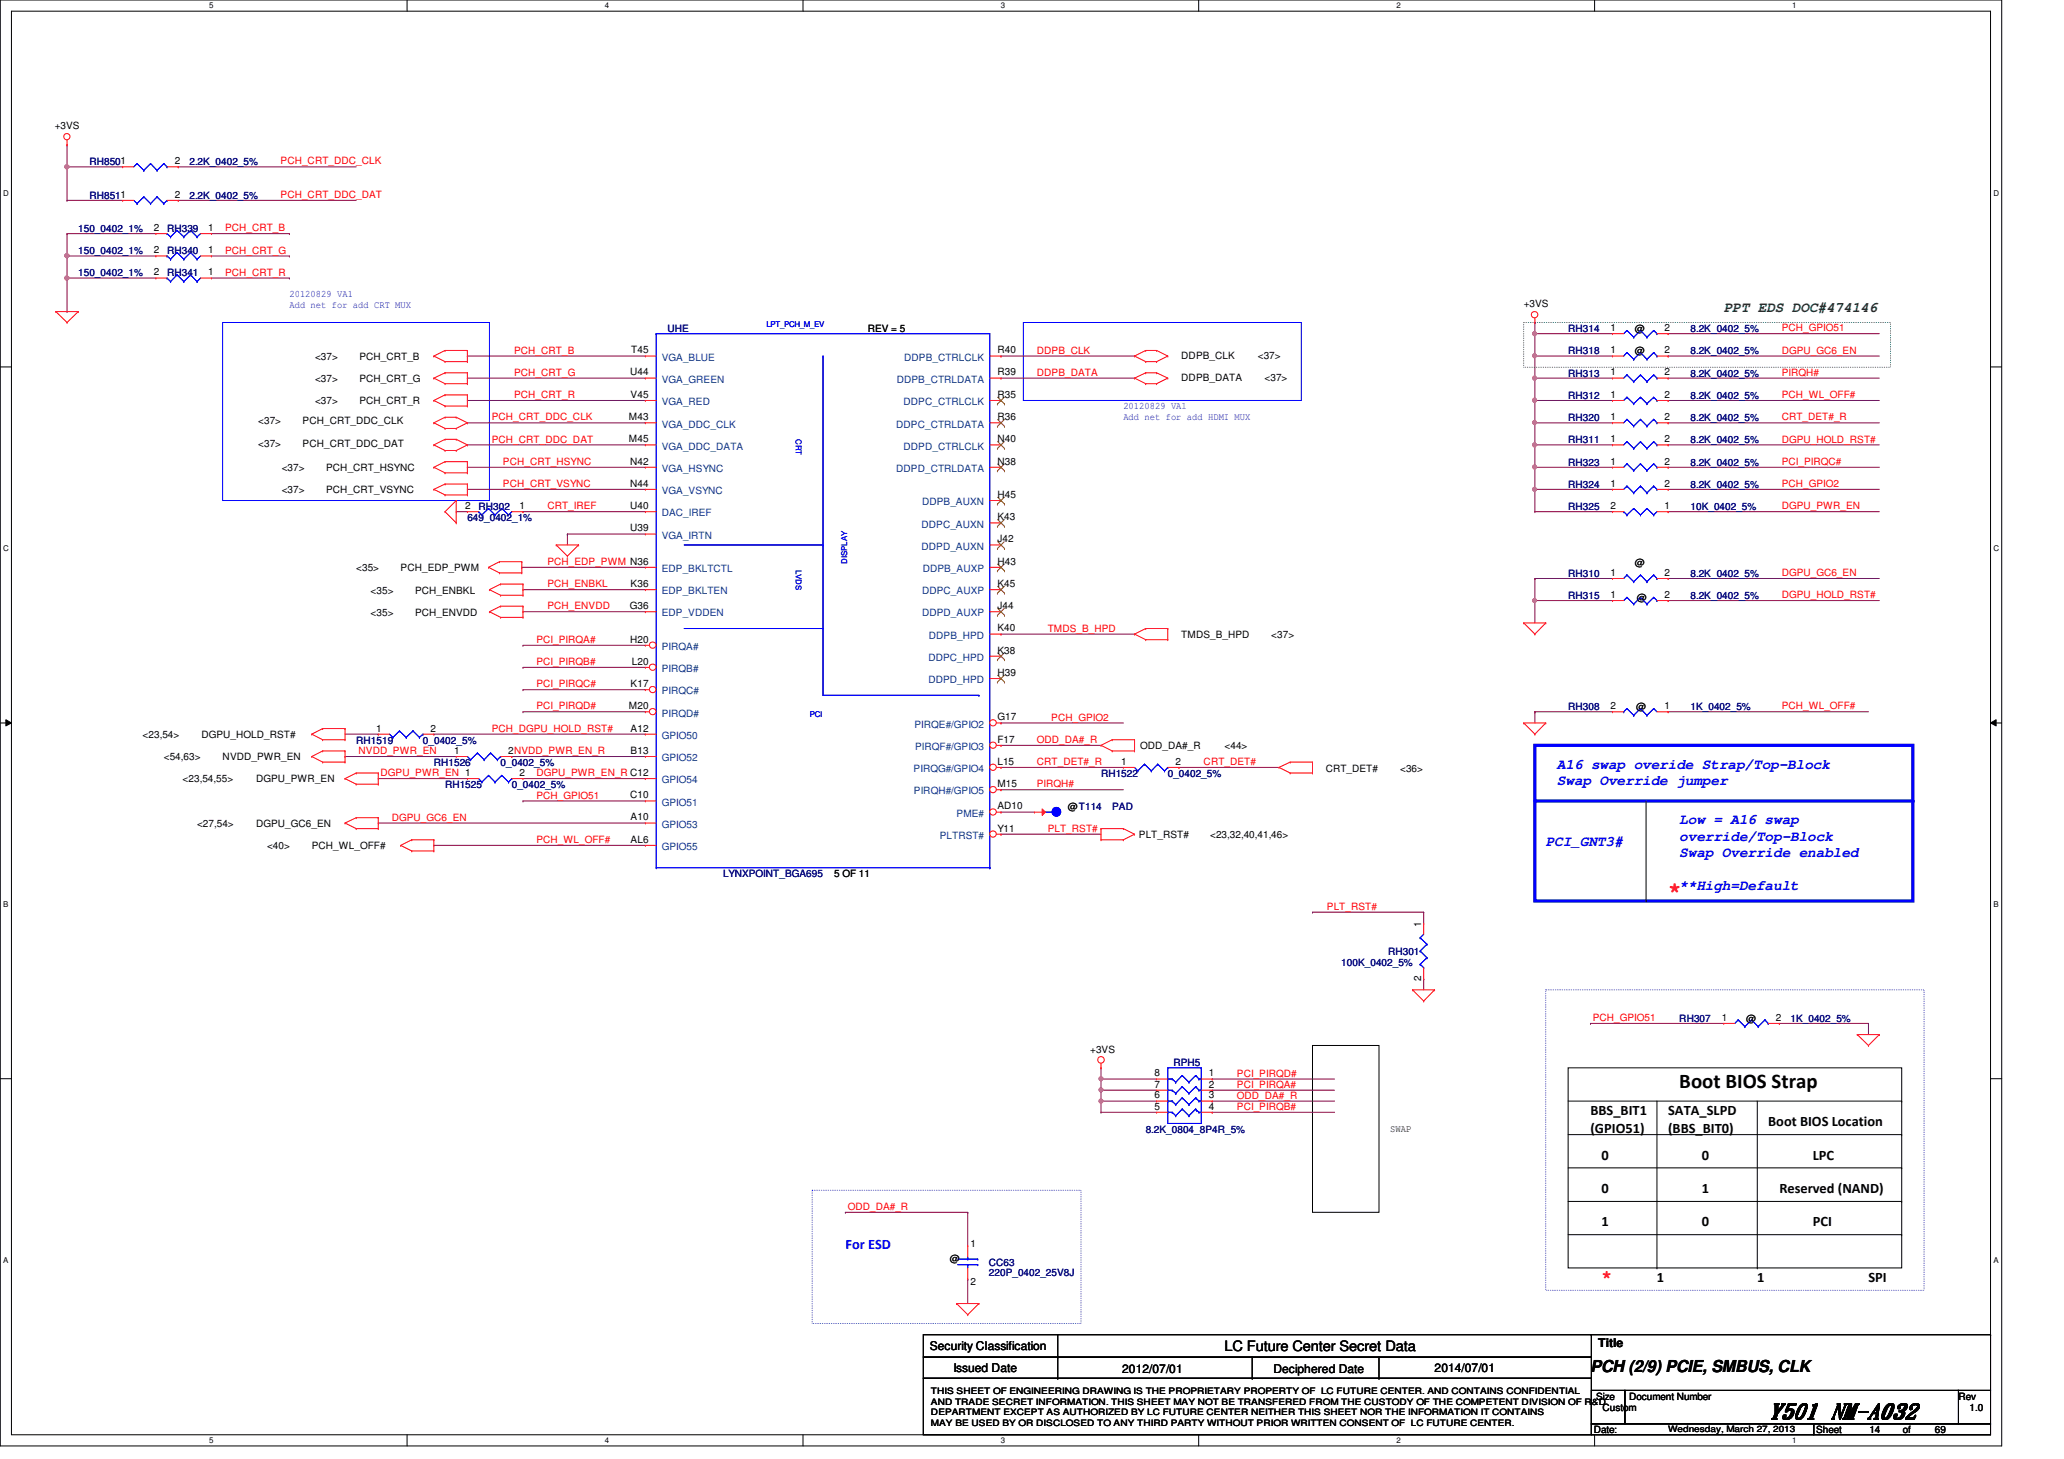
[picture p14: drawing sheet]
<svg xmlns="http://www.w3.org/2000/svg" width="297mm" height="210mm" viewBox="0 0 297 210" stroke-linecap="round" stroke-linejoin="round" font-family="sans-serif">
<defs><g id="words">
<text font-size="3.2" fill="#f00" x="240.1" y="129">*</text>
<g font-size="3">
<text x="241.7" y="156.5">Boot BIOS Strap</text>
<text x="254.5" y="204">Y501 NM-A032</text>
</g>
<text font-size="2.5" fill="#f00" x="230.5" y="184.5">*</text>
<text font-size="2.4" x="228.9" y="197.4">PCH (2/9) PCIE, SMBUS, CLK</text>
<text font-size="2.1" fill="#008000" x="248.1" y="45">PPT EDS DOC#474146</text>
<g font-size="2.1" fill="#00f">
<text x="224.1" y="110.6">A16 swap overide Strap/Top-Block</text>
<text x="224.1" y="112.9">Swap Override jumper</text>
<text x="241.7" y="118.6">Low = A16 swap</text>
<text x="222.5" y="121.8">PCI_GNT3#</text>
<text x="241.7" y="120.9">override/Top-Block</text>
<text x="241.7" y="123.3">Swap Override enabled</text>
<text x="241.7" y="128.1">**High=Default</text>
<text x="121.7" y="179.6">For ESD</text>
</g>
<g font-size="2.1">
<text x="228.9" y="160.4">BBS_BIT1</text>
<text x="240.1" y="160.4">SATA_SLPD</text>
<text x="228.9" y="162.9">(GPIO51)</text>
<text x="230.5" y="166.8">0</text>
<text x="240.1" y="162.9">(BBS_BIT0)</text>
<text x="244.9" y="166.8">0</text>
<text x="254.5" y="162">Boot BIOS Location</text>
<text x="260.9" y="166.8">LPC</text>
<text x="230.5" y="171.6">0</text>
<text x="244.9" y="171.6">1</text>
<text x="256.1" y="171.6">Reserved (NAND)</text>
<text x="230.5" y="176.4">1</text>
<text x="244.9" y="176.4">0</text>
<text x="260.9" y="176.4">PCI</text>
<text x="238.5" y="184.4">1</text>
<text x="252.9" y="184.4">1</text>
<text x="268.9" y="184.4">SPI</text>
<text x="176.2" y="194.4">LC Future Center Secret Data</text>
</g>
<g font-size="1.7">
<text x="133.8" y="194.3">Security Classification</text>
<text x="137.2" y="197.3">Issued Date</text>
<text x="161.5" y="197.5">2012/07/01</text>
<text x="183.3" y="197.5">Deciphered Date</text>
<text x="206.5" y="197.3">2014/07/01</text>
<text x="230" y="193.8">Title</text>
</g>
<g font-size="1.4">
<text x="7.9" y="18.6">+3VS</text>
<text x="25.1" y="23.6">2</text>
<text x="25.1" y="28.4">2</text>
<text x="22.1" y="33.2">2</text>
<text x="30" y="33.2">1</text>
<text x="22.1" y="36.4">2</text>
<text x="22.1" y="39.6">2</text>
<text x="30" y="36.4">1</text>
<text x="30" y="39.6">1</text>
<text x="124.9" y="47.8">REV = 5</text>
<text x="219.3" y="44.2">+3VS</text>
<text x="231.8" y="47.6">1</text>
<text x="235.3" y="47.8">@</text>
<text x="239.6" y="47.6">2</text>
<text x="45.3" y="51.8">&lt;37&gt;</text>
<text x="51.7" y="51.8">PCH_CRT_B</text>
<text x="90.8" y="50.8">T45</text>
<text x="143.5" y="50.8">R40</text>
<text x="170" y="51.6">DDPB_CLK</text>
<text x="181" y="51.6">&lt;37&gt;</text>
<text x="231.8" y="50.8">1</text>
<text x="235.3" y="51">@</text>
<text x="239.6" y="50.8">2</text>
<text x="45.3" y="55">&lt;37&gt;</text>
<text x="45.3" y="58.2">&lt;37&gt;</text>
<text x="51.7" y="55">PCH_CRT_G</text>
<text x="51.7" y="58.2">PCH_CRT_R</text>
<text x="90.7" y="54">U44</text>
<text x="90.8" y="57.2">V45</text>
<text x="143.5" y="54">R39</text>
<text x="143.5" y="57.2">R35</text>
<text x="170" y="54.8">DDPB_DATA</text>
<text x="182" y="54.8">&lt;37&gt;</text>
<text x="231.8" y="57.2">1</text>
<text x="231.8" y="54">1</text>
<text x="239.6" y="57.2">2</text>
<text x="239.6" y="54">2</text>
<text x="37.2" y="64.3">&lt;37&gt;</text>
<text x="37.2" y="61">&lt;37&gt;</text>
<text x="43.6" y="64.3">PCH_CRT_DDC_DAT</text>
<text x="43.6" y="61">PCH_CRT_DDC_CLK</text>
<text x="90.5" y="60.5">M43</text>
<text x="90.5" y="63.6">M45</text>
<text x="143.5" y="60.5">R36</text>
<text x="143.5" y="63.6">N40</text>
<text x="231.8" y="60.5">1</text>
<text x="231.8" y="63.6">1</text>
<text x="239.6" y="60.5">2</text>
<text x="239.6" y="63.6">2</text>
<text x="40.6" y="67.8">&lt;37&gt;</text>
<text x="40.6" y="71">&lt;37&gt;</text>
<text x="46.9" y="67.8">PCH_CRT_HSYNC</text>
<text x="46.9" y="71">PCH_CRT_VSYNC</text>
<text x="90.7" y="70">N44</text>
<text x="90.7" y="66.8">N42</text>
<text x="143.5" y="66.8">N38</text>
<text x="143.5" y="71.6">H45</text>
<text x="231.8" y="66.8">1</text>
<text x="231.8" y="70">1</text>
<text x="239.6" y="66.8">2</text>
<text x="239.6" y="70">2</text>
<text x="67" y="73.2">2</text>
<text x="74.8" y="73.2">1</text>
<text x="90.7" y="73.2">U40</text>
<text x="90.7" y="76.5">U39</text>
<text x="143.5" y="74.8">K43</text>
<text x="231.8" y="73.2">2</text>
<text x="239.6" y="73.2">1</text>
<text x="51.3" y="82.2">&lt;35&gt;</text>
<text x="57.7" y="82.2">PCH_EDP_PWM</text>
<text x="143.5" y="78">J42</text>
<text x="143.5" y="81.2">H43</text>
<text x="231.8" y="82.8">1</text>
<text x="235.3" y="81.4">@</text>
<text x="239.6" y="82.8">2</text>
<text x="53.3" y="85.4">&lt;35&gt;</text>
<text x="53.3" y="88.6">&lt;35&gt;</text>
<text x="59.7" y="85.4">PCH_ENBKL</text>
<text x="59.7" y="88.6">PCH_ENVDD</text>
<text x="90.6" y="87.6">G36</text>
<text x="90.8" y="84.5">K36</text>
<text x="143.5" y="84.5">K45</text>
<text x="143.5" y="87.6">J44</text>
<text x="231.8" y="86">1</text>
<text x="235.6" y="86.5">@</text>
<text x="239.6" y="86">2</text>
<text x="90.7" y="92.5">H20</text>
<text x="90.9" y="95.6">L20</text>
<text x="143.5" y="90.8">K40</text>
<text x="143.5" y="94">K38</text>
<text x="170" y="91.8">TMDS_B_HPD</text>
<text x="183" y="91.8">&lt;37&gt;</text>
<text x="90.8" y="98.8">K17</text>
<text x="143.5" y="97.2">H39</text>
<text x="20.5" y="106.2">&lt;23,54&gt;</text>
<text x="29" y="106.2">DGPU_HOLD_RST#</text>
<text x="54.1" y="105.2">1</text>
<text x="62" y="105.2">2</text>
<text x="90.5" y="102">M20</text>
<text x="90.8" y="105.2">A12</text>
<text x="143.5" y="103.6">G17</text>
<text x="143.5" y="106.8">F17</text>
<text x="164.1" y="107.8">ODD_DA#_R</text>
<text x="176.2" y="107.8">&lt;44&gt;</text>
<text x="231.8" y="102">2</text>
<text x="235.5" y="102.2">@</text>
<text x="239.6" y="102">1</text>
<text x="23.6" y="109.4">&lt;54,63&gt;</text>
<text x="26.3" y="112.6">&lt;23,54,55&gt;</text>
<text x="32" y="109.4">NVDD_PWR_EN</text>
<text x="36.9" y="112.6">DGPU_PWR_EN</text>
<text x="65.4" y="108.5">1</text>
<text x="73.1" y="108.5">2NVDD_PWR_EN_R</text>
<text x="74.8" y="111.6">2</text>
<text x="90.8" y="108.5">B13</text>
<text x="143.5" y="113.2">M15</text>
<text x="143.5" y="110">L15</text>
<text x="161.4" y="110">1</text>
<text x="169.2" y="110">2</text>
<text x="190.8" y="111">CRT_DET#</text>
<text x="201.5" y="111">&lt;36&gt;</text>
<text x="28.4" y="119">&lt;27,54&gt;</text>
<text x="36.9" y="119">DGPU_GC6_EN</text>
<text x="90.7" y="114.9">C10</text>
<text x="90.8" y="118">A10</text>
<text x="143.5" y="116.5">AD10</text>
<text x="143.5" y="119.6">Y11</text>
<text x="153.7" y="116.6">@T114</text>
<text x="38.4" y="122.2">&lt;40&gt;</text>
<text x="44.9" y="122.2">PCH_WL_OFF#</text>
<text x="90.8" y="121.2">AL6</text>
<text x="163.9" y="120.6">PLT_RST#</text>
<text x="174.2" y="120.6">&lt;23,32,40,41,46&gt;</text>
<text x="120.1" y="126.2">5 OF 11</text>
<text x="204.5" y="133.3" transform="rotate(-90 204.5 133.3)">1</text>
<text x="204.5" y="141.1" transform="rotate(-90 204.5 141.1)">2</text>
<text x="247.8" y="146.9">1</text>
<text x="251.3" y="147">@</text>
<text x="255.6" y="146.9">2</text>
<text x="156.9" y="151.5">+3VS</text>
<text x="166.2" y="154.9">8</text>
<text x="174" y="154.9">1</text>
<text x="166.2" y="156.5">7</text>
<text x="166.2" y="158">6</text>
<text x="166.2" y="159.6">5</text>
<text x="174" y="156.5">2</text>
<text x="174" y="158">3</text>
<text x="174" y="159.6">4</text>
<text x="200.1" y="162.8">SWAP</text>
<text x="139.7" y="179.5">1</text>
<text x="136.7" y="181.5">@</text>
<text x="139.7" y="184.9">2</text>
<text x="229.7" y="201.4">Size</text>
<text x="230.6" y="203">Custom</text>
<text x="234.5" y="201.4">Document Number</text>
<text x="281.9" y="201.4">Rev</text>
<text x="283.5" y="203">1.0</text>
<text x="229.4" y="206.2">Date:</text>
<text x="261.4" y="206.2">Sheet</text>
<text x="269" y="206.2">14</text>
<text x="273.9" y="206.2">of</text>
<text x="278.5" y="206.2">69</text>
</g>
<g font-size="1.4" fill="#000080">
<text x="12.9" y="23.7">RH8501</text>
<text x="27.3" y="23.7">2.2K_0402_5%</text>
<text x="12.9" y="28.6">RH8511</text>
<text x="27.3" y="28.6">2.2K_0402_5%</text>
<text x="11.3" y="33.4">150_0402_1%</text>
<text x="24" y="33.4">RH339</text>
<text x="11.3" y="36.6">150_0402_1%</text>
<text x="11.3" y="39.8">150_0402_1%</text>
<text x="24" y="36.6">RH340</text>
<text x="24" y="39.8">RH341</text>
<text x="96.1" y="47.8">UHE</text>
<text x="225.7" y="47.8">RH314</text>
<text x="243.3" y="47.8">8.2K_0402_5%</text>
<text x="225.7" y="51">RH318</text>
<text x="243.3" y="51">8.2K_0402_5%</text>
<text x="225.7" y="57.4">RH312</text>
<text x="225.7" y="54.2">RH313</text>
<text x="243.3" y="57.4">8.2K_0402_5%</text>
<text x="243.3" y="54.2">8.2K_0402_5%</text>
<text x="225.7" y="60.6">RH320</text>
<text x="225.7" y="63.8">RH311</text>
<text x="243.3" y="60.6">8.2K_0402_5%</text>
<text x="243.3" y="63.8">8.2K_0402_5%</text>
<text x="225.7" y="67">RH323</text>
<text x="225.7" y="70.2">RH324</text>
<text x="243.3" y="67">8.2K_0402_5%</text>
<text x="243.3" y="70.2">8.2K_0402_5%</text>
<text x="67.3" y="75">649_0402_1%</text>
<text x="68.9" y="73.4">RH302</text>
<text x="225.7" y="73.4">RH325</text>
<text x="243.3" y="73.4">10K_0402_5%</text>
<text x="225.7" y="83">RH310</text>
<text x="243.3" y="83">8.2K_0402_5%</text>
<text x="225.7" y="86.2">RH315</text>
<text x="243.3" y="86.2">8.2K_0402_5%</text>
<text x="51.3" y="107">RH1519</text>
<text x="60.9" y="107">0_0402_5%</text>
<text x="225.7" y="102.2">RH308</text>
<text x="243.3" y="102.2">1K_0402_5%</text>
<text x="62.4" y="110.2">RH1526</text>
<text x="64" y="113.4">RH1525</text>
<text x="72" y="110.2">0_0402_5%</text>
<text x="73.7" y="113.4">0_0402_5%</text>
<text x="158.5" y="111.8">RH1522</text>
<text x="168.1" y="111.8">0_0402_5%</text>
<text x="160.1" y="116.6">PAD</text>
<text x="104.1" y="126.2">LYNXPOINT_BGA695</text>
<text x="199.8" y="137.4">RH301</text>
<text x="193" y="139">100K_0402_5%</text>
<text x="241.7" y="147">RH307</text>
<text x="257.7" y="147">1K_0402_5%</text>
<text x="168.9" y="153.4">RPH5</text>
<text x="164.9" y="163">8.2K_0804_8P4R_5%</text>
<text x="142.3" y="182.2">CC63</text>
<text x="142.3" y="183.6">220P_0402_25V8J</text>
</g>
<g font-size="1.4" fill="#f00">
<text x="40.4" y="23.7">PCH_CRT_DDC_CLK</text>
<text x="40.4" y="28.5">PCH_CRT_DDC_DAT</text>
<text x="32.4" y="33.3">PCH_CRT_B</text>
<text x="32.4" y="36.5">PCH_CRT_G</text>
<text x="32.4" y="39.7">PCH_CRT_R</text>
<text x="256.4" y="47.7">PCH_GPIO51</text>
<text x="74" y="50.9">PCH_CRT_B</text>
<text x="149.2" y="50.9">DDPB_CLK</text>
<text x="256.4" y="50.9">DGPU_GC6_EN</text>
<text x="74" y="57.3">PCH_CRT_R</text>
<text x="74" y="54.1">PCH_CRT_G</text>
<text x="149.2" y="54.1">DDPB_DATA</text>
<text x="256.4" y="57.3">PCH_WL_OFF#</text>
<text x="256.4" y="54.1">PIRQH#</text>
<text x="70.8" y="63.7">PCH_CRT_DDC_DAT</text>
<text x="70.8" y="60.5">PCH_CRT_DDC_CLK</text>
<text x="256.4" y="63.7">DGPU_HOLD_RST#</text>
<text x="256.4" y="60.5">CRT_DET#_R</text>
<text x="72.4" y="66.9">PCH_CRT_HSYNC</text>
<text x="72.4" y="70.1">PCH_CRT_VSYNC</text>
<text x="256.4" y="66.9">PCI_PIRQC#</text>
<text x="256.4" y="70.1">PCH_GPIO2</text>
<text x="78.8" y="73.3">CRT_IREF</text>
<text x="256.4" y="73.3">DGPU_PWR_EN</text>
<text x="78.8" y="81.3">PCH_EDP_PWM N36</text>
<text x="256.4" y="82.9">DGPU_GC6_EN</text>
<text x="78.8" y="84.5">PCH_ENBKL</text>
<text x="78.8" y="87.7">PCH_ENVDD</text>
<text x="256.4" y="86.1">DGPU_HOLD_RST#</text>
<text x="77.2" y="92.5">PCI_PIRQA#</text>
<text x="77.2" y="95.7">PCI_PIRQB#</text>
<text x="150.8" y="90.9">TMDS_B_HPD</text>
<text x="77.2" y="98.9">PCI_PIRQC#</text>
<text x="70.8" y="105.3">PCH_DGPU_HOLD_RST#</text>
<text x="77.2" y="102.1">PCI_PIRQD#</text>
<text x="149.2" y="106.9">ODD_DA#_R</text>
<text x="151.3" y="103.7">PCH_GPIO2</text>
<text x="256.4" y="102.1">PCH_WL_OFF#</text>
<text x="51.6" y="108.5">NVDD_PWR_EN</text>
<text x="54.8" y="111.7">DGPU_PWR_EN 1</text>
<text x="77.2" y="111.7">DGPU_PWR_EN_R C12</text>
<text x="149.2" y="110.1">CRT_DET#_R</text>
<text x="149.2" y="113.3">PIRQH#</text>
<text x="173.2" y="110.1">CRT_DET#</text>
<text x="56.4" y="118.1">DGPU_GC6_EN</text>
<text x="77.2" y="114.9">PCH_GPIO51</text>
<text x="150.8" y="119.7">PLT_RST#</text>
<text x="77.2" y="121.3">PCH_WL_OFF#</text>
<text x="191" y="130.9">PLT_RST#</text>
<text x="229.2" y="146.9">PCH_GPIO51</text>
<text x="178" y="154.9">PCI_PIRQD#</text>
<text x="178" y="156.5">PCI_PIRQA#</text>
<text x="178" y="159.7">PCI_PIRQB#</text>
<text x="178" y="158.1">ODD_DA#_R</text>
<text x="122" y="174.1">ODD_DA#_R</text>
</g>
<g font-size="1.4" fill="#00f">
<text x="41.7" y="42.8">20120829 VA1</text>
<text x="41.7" y="44.4">Add net for add CRT MUX</text>
<text x="161.7" y="58.8">20120829 VA1</text>
<text x="161.7" y="60.4">Add net for add HDMI MUX</text>
</g>
<g font-size="1.4" fill="#004080">
<text x="95.2" y="51.9">VGA_BLUE</text>
<text x="130.1" y="51.9">DDPB_CTRLCLK</text>
<text x="95.2" y="55.1">VGA_GREEN</text>
<text x="95.2" y="58.3">VGA_RED</text>
<text x="129.1" y="55.1">DDPB_CTRLDATA</text>
<text x="130" y="58.3">DDPC_CTRLCLK</text>
<text x="95.2" y="61.5">VGA_DDC_CLK</text>
<text x="95.2" y="64.7">VGA_DDC_DATA</text>
<text x="129" y="61.5">DDPC_CTRLDATA</text>
<text x="130" y="64.7">DDPD_CTRLCLK</text>
<text x="95.2" y="71.1">VGA_VSYNC</text>
<text x="95.2" y="67.9">VGA_HSYNC</text>
<text x="129" y="67.9">DDPD_CTRLDATA</text>
<text x="95.2" y="74.3">DAC_IREF</text>
<text x="95.2" y="77.5">VGA_IRTN</text>
<text x="132.6" y="75.9">DDPC_AUXN</text>
<text x="132.7" y="72.7">DDPB_AUXN</text>
<text x="95.2" y="82.3">EDP_BKLTCTL</text>
<text x="132.6" y="79.1">DDPD_AUXN</text>
<text x="132.8" y="82.3">DDPB_AUXP</text>
<text x="95.2" y="85.5">EDP_BKLTEN</text>
<text x="95.2" y="88.7">EDP_VDDEN</text>
<text x="132.7" y="85.5">DDPC_AUXP</text>
<text x="132.7" y="88.7">DDPD_AUXP</text>
<text x="95.2" y="93.5">PIRQA#</text>
<text x="133.6" y="95.1">DDPC_HPD</text>
<text x="133.7" y="91.9">DDPB_HPD</text>
<text x="95.2" y="96.7">PIRQB#</text>
<text x="95.2" y="99.9">PIRQC#</text>
<text x="133.6" y="98.3">DDPD_HPD</text>
<text x="95.2" y="103.1">PIRQD#</text>
<text x="95.2" y="106.3">GPIO50</text>
<text x="131.6" y="104.7">PIRQE#/GPIO2</text>
<text x="131.7" y="107.9">PIRQF#/GPIO3</text>
<text x="95.2" y="109.5">GPIO52</text>
<text x="95.2" y="112.7">GPIO54</text>
<text x="131.5" y="111.1">PIRQG#/GPIO4</text>
<text x="95.2" y="115.9">GPIO51</text>
<text x="95.2" y="119.1">GPIO53</text>
<text x="131.5" y="114.3">PIRQH#/GPIO5</text>
<text x="137.7" y="117.5">PME#</text>
<text x="95.2" y="122.3">GPIO55</text>
<text x="135.3" y="120.7">PLTRST#</text>
</g>
<g font-size="1.3">
<text x="134" y="200.6">THIS SHEET OF ENGINEERING DRAWING IS THE PROPRIETARY PROPERTY OF LC FUTURE CENTER. AND CONTAINS CONFIDENTIAL</text>
<text x="134" y="202.1">AND TRADE SECRET INFORMATION. THIS SHEET MAY NOT BE TRANSFERED FROM THE CUSTODY OF THE COMPETENT DIVISION OF R&amp;D</text>
<text x="134" y="203.6">DEPARTMENT EXCEPT AS AUTHORIZED BY LC FUTURE CENTER NEITHER THIS SHEET NOR THE INFORMATION IT CONTAINS</text>
<text x="134" y="205.1">MAY BE USED BY OR DISCLOSED TO ANY THIRD PARTY WITHOUT PRIOR WRITTEN CONSENT OF LC FUTURE CENTER.</text>
<text x="240.1" y="206">Wednesday, March 27, 2013</text>
</g>
<g font-size="1.1">
<text x="30.1" y="1.1">5</text>
<text x="87" y="1.1">4</text>
<text x="144" y="1.1">3</text>
<text x="201" y="1.1">2</text>
<text x="257.9" y="1.1">1</text>
<text x=".5" y="28.2">D</text>
<text x="286.9" y="28.2">D</text>
<text x=".5" y="79.3">C</text>
<text x="286.9" y="79.3">C</text>
<text x=".5" y="130.6">B</text>
<text x="286.9" y="130.6">B</text>
<text x=".5" y="181.7">A</text>
<text x="286.9" y="181.7">A</text>
<text x="30.1" y="207.6">5</text>
<text x="87" y="207.6">4</text>
<text x="144" y="207.6">3</text>
<text x="201" y="207.6">2</text>
<text x="257.9" y="207.6">1</text>
</g>
<g font-size="1.1" fill="#00f">
<text x="110.3" y="47.1">LPT_PCH_M_EV</text>
<text x="114.5" y="63.2" transform="rotate(90 114.5 63.2)">CRT</text>
<text x="114.5" y="82" transform="rotate(90 114.5 82)">LVDS</text>
<text x="121.9" y="81.2" transform="rotate(-90 121.9 81.2)">DISPLAY</text>
<text x="116.5" y="103.1">PCI</text>
</g>
</g></defs>
<path d="M0 0h288.1v208h-288.1zM1.6 1.6h284.9v204.8h-284.9z" fill="none" stroke="#000" stroke-width=".14"/>
<g fill="#fff">
<path d="M30.1 .2h.6v1.2h-.6z"/>
<path d="M30.1 206.6h.6v1.2h-.6z"/>
</g>
<path d="M58.6 0v1.6M58.6 206.4v1.6" fill="none" stroke="#000" stroke-width=".14"/>
<g fill="#fff">
<path d="M87 .2h.6v1.2h-.6z"/>
<path d="M87 206.6h.6v1.2h-.6z"/>
</g>
<path d="M115.6 0v1.6M115.6 206.4v1.6" fill="none" stroke="#000" stroke-width=".14"/>
<g fill="#fff">
<path d="M144 .2h.6v1.2h-.6z"/>
<path d="M144 206.6h.6v1.2h-.6z"/>
</g>
<path d="M172.5 0v1.6M172.5 206.4v1.6" fill="none" stroke="#000" stroke-width=".14"/>
<g fill="#fff">
<path d="M201 .2h.5v1.2h-.5z"/>
<path d="M201 206.6h.5v1.2h-.5z"/>
</g>
<path d="M229.5 0v1.6M229.5 206.4v1.6" fill="none" stroke="#000" stroke-width=".14"/>
<g fill="#fff">
<path d="M257.9 .2h.6v1.2h-.6z"/>
<path d="M257.9 206.6h.6v1.2h-.6z"/>
<path d="M.5 27.2h.7v1.2h-.7z"/>
<path d="M286.9 27.2h.8v1.2h-.8z"/>
<path d="M.5 78.4h.7v1.1h-.7z"/>
<path d="M286.9 78.4h.8v1.1h-.8z"/>
</g>
<path d="M0 52.8h1.6M286.5 52.8h1.6" fill="none" stroke="#000" stroke-width=".14"/>
<g fill="#fff">
<path d="M.5 129.6h.7v1.2h-.7z"/>
<path d="M286.9 129.6h.7v1.2h-.7z"/>
</g>
<path d="M0 104h1.6M.8 103.5l.8 .5-.8 .4zM286.5 104l.8-.5v.9zM286.5 104h1.6" fill="none" stroke="#000" stroke-width=".14"/>
<path d="M.8 103.5l.8 .5-.8 .4zM286.5 104l.8-.5v.9z" fill="#000"/>
<g fill="#fff">
<path d="M.5 180.8h.7v1.1h-.7z"/>
<path d="M286.9 180.8h.7v1.1h-.7z"/>
</g>
<g fill="none" stroke="#000" stroke-width=".14">
<path d="M0 155.2h1.6M225.7 153.6h48v28.8h-48zM225.7 158.4h48M238.5 158.4v24M252.9 158.4v24M273.7 158.4h.1M286.5 155.2h1.6M225.7 163.2h48M225.7 168h48M225.7 172.8h48M225.7 177.6h48M273.7 163.2h.1"/>
<path d="M273.7 168h.1M273.7 172.8h.1M273.7 177.6h.1M238.5 182.4h.1M252.9 182.4h.1"/>
</g>
<path d="M222.5 142.4h54.4v43.2h-54.4z" fill="none" stroke="#00f" stroke-width=".14" stroke-dasharray="0 .3"/>
<path d="M220.9 107.2h54.4v22.4h-54.4zM220.9 115.2h54.4" fill="none" stroke="#00f" stroke-width=".47"/>
<circle cx="275.3" cy="115.2" r=".23" fill="#00f"/>
<path d="M236.9 115.2v14.4M236.9 129.6h.1M188.9 150.4h9.6v24h-9.6z" fill="none" stroke="#000" stroke-width=".14"/>
<path d="M219.3 46.4h52.8v6.4h-52.8z" fill="none" stroke="#008000" stroke-width=".14" stroke-dasharray="0 .3"/>
<path d="M116.9 171.2h38.7v19.2h-38.7z" fill="none" stroke="#00f" stroke-width=".14" stroke-dasharray="0 .3"/>
<path d="M32 46.4h38.4v25.6h-38.4zM147.3 46.4h40v11.2h-40z" fill="none" stroke="#00f" stroke-width=".14"/>
<g fill="none" stroke="#800040" stroke-width=".14">
<path d="M220.9 57.6h.1M220.9 57.6v3.2M65.7 73.6h.1M65.7 73.6h1.6M75.3 73.6h.1M75.3 73.6h17.6M81.7 76.8h.1M81.7 76.8h11.2M81.7 76.8v1.6M75.3 84.8h.1M75.3 88h.1M75.3 92.8h.1"/>
<path d="M75.3 99.2h.1M75.3 96h.1M75.3 84.8h17.6M75.3 88h17.6M75.3 92.8h17.6M75.3 99.2h17.6M75.3 96h17.6M75.3 102.4h.1M75.3 115.2h.1M75.3 102.4h17.6M75.3 115.2h17.6M144.1 104h.1"/>
<path d="M144.1 107.2h.1M144.1 116.8h.1M144.1 104h17.6M144.1 107.2h14.3M144.1 116.8h4.8M220.9 102.4h.1M220.9 102.4h11.2M220.9 102.4v1.6M240.1 102.4h.1M240.1 102.4h28.8M62.4 121.6h.1M62.4 121.6h30.5"/>
<path d="M144.1 120h.1M144.1 120h14.3M228.9 147.2h.1M228.9 147.2h19.2M256.1 147.2h.1M256.1 147.2h12.8M268.9 147.2h.1M268.9 147.2v1.6"/>
</g>
<circle cx="220.8" cy="57.6" r=".31" fill="#f0f"/>
<circle cx="220.8" cy="57.6" r=".31" fill="none" stroke="#f0f" stroke-width=".14"/>
<g fill="none" stroke="#800040" stroke-width=".14">
<path d="M220.9 54.4h.1M220.9 57.6h.1M220.9 51.2h.1M220.9 48h.1M220.9 48v3.2M220.9 54.4v3.2M220.9 57.6h11.2M220.9 51.2h11.2M220.9 48h11.2M240.1 57.6h.1M240.1 51.2h.1M240.1 48h.1"/>
<path d="M240.1 57.6h30.4M240.1 51.2h30.4M240.1 48h30.4M220.9 64h.1M220.9 64h11.2M240.1 64h.1M240.1 64h30.4"/>
</g>
<circle cx="220.9" cy="48" r=".3" fill="#f0f"/>
<circle cx="220.9" cy="48" r=".3" fill="none" stroke="#f0f" stroke-width=".14"/>
<path d="M220.9 60.8h.1M220.9 60.8v3.2M220.9 60.8h11.2" fill="none" stroke="#800040" stroke-width=".14"/>
<circle cx="220.9" cy="60.8" r=".3" fill="#f0f"/>
<circle cx="220.9" cy="60.8" r=".3" fill="none" stroke="#f0f" stroke-width=".14"/>
<path d="M220.9 51.2h.1M220.9 51.2v3.2" fill="none" stroke="#800040" stroke-width=".14"/>
<circle cx="220.9" cy="51.2" r=".3" fill="#f0f"/>
<circle cx="220.9" cy="51.2" r=".3" fill="none" stroke="#f0f" stroke-width=".14"/>
<path d="M220.9 54.4h.1M220.9 54.4h11.2" fill="none" stroke="#800040" stroke-width=".14"/>
<circle cx="220.9" cy="54.4" r=".3" fill="#f0f"/>
<circle cx="220.9" cy="54.4" r=".3" fill="none" stroke="#f0f" stroke-width=".14"/>
<path d="M240.1 54.4h.1M240.1 54.4h30.4M220.9 86.4h.1M220.9 86.4h11.2M240.1 83.2h.1M240.1 86.4h.1M240.1 83.2h30.4M240.1 86.4h30.4" fill="none" stroke="#800040" stroke-width=".14"/>
<circle cx="220.9" cy="86.4" r=".3" fill="#f0f"/>
<circle cx="220.9" cy="86.4" r=".3" fill="none" stroke="#f0f" stroke-width=".14"/>
<path d="M220.9 46.4h.1M220.9 46.4v1.6M220.9 86.4h.1M220.9 83.2h.1M220.9 83.2v6.4M220.9 83.2h11.2M158.4 155.2h.1M158.4 155.2h8.1" fill="none" stroke="#800040" stroke-width=".14"/>
<circle cx="158.5" cy="155.2" r=".3" fill="#f0f"/>
<circle cx="158.5" cy="155.2" r=".3" fill="none" stroke="#f0f" stroke-width=".14"/>
<path d="M158.4 156.8h.1M158.4 156.8h8.1" fill="none" stroke="#800040" stroke-width=".14"/>
<circle cx="158.5" cy="156.8" r=".3" fill="#f0f"/>
<circle cx="158.5" cy="156.8" r=".3" fill="none" stroke="#f0f" stroke-width=".14"/>
<path d="M158.4 158.4h.1M158.4 156.8h.1M158.4 155.2h.1M158.4 153.6h.1M158.4 158.4h8.1M158.4 153.6v6.4M158.4 160h.1M158.4 160h8.1" fill="none" stroke="#800040" stroke-width=".14"/>
<circle cx="158.5" cy="158.4" r=".3" fill="#f0f"/>
<circle cx="158.5" cy="158.4" r=".3" fill="none" stroke="#f0f" stroke-width=".14"/>
<path d="M9.6 20.8h.1M9.6 24h.1M9.6 28.8h.1M9.6 28.8h8M9.6 24h8M9.6 20.8v8M25.7 28.8h.1M25.7 24h.1M25.7 28.8h25.6M25.7 24h25.6" fill="none" stroke="#800040" stroke-width=".14"/>
<circle cx="9.6" cy="24" r=".31" fill="#f0f"/>
<circle cx="9.6" cy="24" r=".31" fill="none" stroke="#f0f" stroke-width=".14"/>
<g fill="none" stroke="#800040" stroke-width=".14">
<path d="M9.6 33.6h.1M9.6 36.8h.1M9.6 33.6h12.8M9.6 33.6v3.2M67.3 57.6h.1M67.3 51.2h.1M67.3 54.4h.1M67.3 57.6h25.6M67.3 51.2h25.6M67.3 54.4h25.6M144.1 54.4h.1M144.1 51.2h.1"/>
<path d="M144.1 51.2h19.2M144.1 54.4h19.2M67.3 67.2h.1M67.3 70.4h.1M67.3 64h.1M67.3 60.8h.1M67.3 67.2h25.6M67.3 70.4h25.6M67.3 64h25.6M67.3 60.8h25.6M240.1 60.8h.1M240.1 60.8h30.4"/>
<path d="M144.1 91.2h.1M144.1 91.2h19.2M49.7 108.8h.1M49.7 105.6h4.7M49.7 108.8h16M54.4 105.6h.1M54.4 112h.1M54.4 118.4h.1M54.4 112h12.9M54.4 118.4h38.5M62.4 105.6h.1M62.4 105.6h30.5"/>
<path d="M73.7 108.8h.1M73.7 108.8h19.2M75.3 112h17.6M92.9 112h.1M144.1 110.4h.1M144.1 113.6h.1M144.1 110.4h17.6M144.1 113.6h17.6M169.7 110.4h.1M169.7 110.4h14.4M188.9 131.2h.1M188.9 131.2h16"/>
<path d="M204.9 131.2h.1M204.9 131.2v1.6M174.5 155.2h.1M174.5 156.8h.1M174.5 158.4h.1M174.5 155.2h17.6M174.5 156.8h17.6M174.5 158.4h17.6M204.9 140.8h.1M204.9 140.8v1.6M121.7 174.4h.1M121.7 174.4h17.6"/>
<path d="M139.3 174.4h.1M139.3 174.4v4.8M174.5 160h.1M174.5 160h17.6M139.3 184h.1M139.3 184v3.5"/>
</g>
<circle cx="9.6" cy="36.8" r=".31" fill="#f0f"/>
<circle cx="9.6" cy="36.8" r=".31" fill="none" stroke="#f0f" stroke-width=".14"/>
<path d="M9.6 36.8h.1M9.6 36.8h12.8M9.6 36.8v3.2M9.6 40h.1M9.6 40h12.8" fill="none" stroke="#800040" stroke-width=".14"/>
<circle cx="9.6" cy="40" r=".31" fill="#f0f"/>
<circle cx="9.6" cy="40" r=".31" fill="none" stroke="#f0f" stroke-width=".14"/>
<g fill="none" stroke="#800040" stroke-width=".14">
<path d="M30.4 33.6h11.3M30.4 36.8h11.3M41.7 33.6h.1M41.7 36.8h.1M9.6 44.8h.1M9.6 40v4.8M30.4 40h11.3M41.7 40h.1M220.9 70.4h.1M220.9 67.2h.1M220.9 67.2h11.2M220.9 70.4h11.2"/>
<path d="M220.9 67.2v3.2M240.1 67.2h.1M240.1 70.4h.1M240.1 67.2h30.4M240.1 70.4h30.4M75.1 81.6h.1M75.1 81.6h17.8"/>
</g>
<circle cx="220.9" cy="67.2" r=".3" fill="#f0f"/>
<circle cx="220.9" cy="67.2" r=".3" fill="none" stroke="#f0f" stroke-width=".14"/>
<path d="M220.9 64h.1M220.9 64v3.2" fill="none" stroke="#800040" stroke-width=".14"/>
<circle cx="220.9" cy="64" r=".3" fill="#f0f"/>
<circle cx="220.9" cy="64" r=".3" fill="none" stroke="#f0f" stroke-width=".14"/>
<path d="M220.9 73.6h.1M220.9 70.4h.1M220.9 73.6h11.2M220.9 70.4v3.2M240.1 73.6h.1M240.1 73.6h30.4" fill="none" stroke="#800040" stroke-width=".14"/>
<circle cx="220.9" cy="70.4" r=".3" fill="#f0f"/>
<circle cx="220.9" cy="70.4" r=".3" fill="none" stroke="#f0f" stroke-width=".14"/>
<g fill="none" stroke="#f00" stroke-width=".14">
<path d="M9.6 20.8h.1M9.6 20.2v.6M8 44.8h.1M8 44.8h3.3M8 44.8l1.6 1.6M9.6 46.4h.1M11.3 44.8h.1M11.3 44.8l-1.7 1.6M62.4 51.2h.1M62.4 54.4h.1M62.4 57.6h.1M62.4 51.2l1.6 .8"/>
<path d="M62.4 54.4l1.6 .8M62.4 57.6l1.6 .8M64 50.4h.1M64 52h.1M64 53.6h.1M64 55.2h.1M64 56.8h.1M64 58.4h.1M64 50.4l-1.6 .8M64 50.4h3.3M64 52h3.3M64 53.6l-1.6 .8"/>
<path d="M64 53.6h3.3M64 55.2h3.3M64 56.8l-1.6 .8M64 56.8h3.3M64 58.4h3.3M67.3 50.4h.1M67.3 52h.1M67.3 53.6h.1M67.3 55.2h.1M67.3 56.8h.1M67.3 58.4h.1M67.3 50.4v1.6"/>
<path d="M67.3 53.6v1.6M67.3 56.8v1.6M92.9 51.2h.1M92.9 54.4h.1M92.9 57.6h.1M92.9 51.2h1.5M92.9 54.4h1.5M92.9 57.6h1.5M163.3 51.2h.1M163.3 54.4h.1M163.3 51.2l1.6 .8M163.3 54.4l1.6 .8"/>
<path d="M164.9 50.4h.1M164.9 52h.1M164.9 53.6h.1M164.9 55.2h.1M164.9 50.4h1.6M164.9 52h1.6M164.9 53.6h1.6M164.9 55.2h1.6M164.9 50.4l-1.6 .8M164.9 53.6l-1.6 .8M166.5 50.4h.1M166.5 52h.1"/>
<path d="M166.5 53.6h.1M166.5 55.2h.1M166.5 50.4l1.6 .8M166.5 53.6l1.6 .8M168.1 51.2h.1M168.1 54.4h.1M168.1 51.2l-1.6 .8M168.1 54.4l-1.6 .8M220.9 46.4h.1M220.9 45.8v.6M62.4 64h.1M62.4 60.8h.1"/>
<path d="M62.4 67.2h.1M62.4 70.4h.1M62.4 64l1.6 .8M62.4 60.8l1.6 .8M62.4 67.2l1.6 .8M62.4 70.4l1.6 .8M64 64.8h.1M64 63.2h.1M64 61.6h.1M64 60h.1M64 66.4h.1M64 68h.1"/>
<path d="M64 69.6h.1M64 71.2h.1M64 73.6h.1M64 64.8h1.7M64 63.2h1.7M64 63.2l-1.6 .8M64 61.6h1.7M64 60h1.7M64 60l-1.6 .8M64 66.4l-1.6 .8M64 66.4h3.3M64 68h3.3"/>
<path d="M64 69.6l-1.6 .8M64 69.6h3.3M64 71.2h3.3M64 73.6l1.7 1.6M65.7 64.8h.1M65.7 63.2h.1M65.7 61.6h.1M65.7 60h.1M65.7 75.2h.1M65.7 72h.1M65.7 63.2l1.6 .8M65.7 60l1.6 .8"/>
<path d="M65.7 72v3.2M65.7 72l-1.7 1.6M67.3 64h.1M67.3 60.8h.1M67.3 66.4h.1M67.3 68h.1M67.3 69.6h.1M67.3 71.2h.1M67.3 73.6h.1M67.3 64l-1.6 .8M67.3 60.8l-1.6 .8M67.3 66.4v1.6"/>
<path d="M67.3 69.6v1.6M67.3 73.6h1.6M73.7 73.6h1.6M75.3 73.6h.1M80 78.4h.1M80 78.4h3.3M80 78.4l1.7 1.6M83.3 78.4h.1M83.3 78.4l-1.6 1.6M92.9 60.8h.1M92.9 73.6h.1M92.9 76.8h.1"/>
<path d="M92.9 73.6h1.5M92.9 60.8h1.5M92.9 76.8h1.5M232.1 73.6h.1M232.1 73.6h1.6M238.5 73.6h1.6M240.1 73.6h.1M70.3 81.6h.1M70.3 81.6l1.6 .8M70.4 84.8h.1M70.4 88h.1M70.4 84.8l1.6 .8"/>
<path d="M70.4 88l1.6 .8M71.9 80.8h.1M71.9 82.4h.1M71.9 80.8l-1.6 .8M71.9 80.8h3.2M71.9 82.4h3.2M72 84h.1M72 85.6h.1M72 87.2h.1M72 88.8h.1M72 84l-1.6 .8M72 84h3.3"/>
<path d="M72 85.6h3.3M72 87.2l-1.6 .8M72 87.2h3.3M72 88.8h3.3M75.1 80.8h.1M75.1 82.4h.1M75.1 80.8v1.6M75.3 84h.1M75.3 85.6h.1M75.3 87.2h.1M75.3 88.8h.1M75.3 84v1.6"/>
<path d="M75.3 87.2v1.6M81.7 80h.1M92.9 81.6h.1M92.9 84.8h.1M92.9 88h.1M92.9 81.6h1.5M92.9 84.8h1.5M92.9 88h1.5M163.3 91.2h.1M163.3 91.2l1.6 .8M164.9 90.4h.1M164.9 92h.1"/>
<path d="M164.9 90.4l-1.6 .8M164.9 90.4h3.2M164.9 92h3.2M168.1 90.4h.1M168.1 92h.1M168.1 90.4v1.6M219.3 89.6h.1M219.3 89.6h3.2M219.3 89.6l1.6 1.6M220.9 91.2h.1M222.5 89.6h.1M222.5 89.6l-1.6 1.6"/>
<path d="M232.1 83.2h.1M232.1 83.2h1.6M238.5 83.2h1.6M240.1 83.2h.1M44.9 105.6h.1M44.9 108.8h.1M44.9 105.6l1.5 .8M44.9 108.8l1.5 .8M46.4 104.8h.1M46.4 106.4h.1M46.4 108h.1M46.4 109.6h.1"/>
<path d="M46.4 108h3.3M46.4 106.4h3.3M46.4 109.6h3.3M46.4 104.8h3.3M46.4 104.8l-1.5 .8M46.4 108l-1.5 .8M49.7 106.4h.1M49.7 104.8h.1M49.7 112h.1M49.7 118.4h.1M49.7 108h.1M49.7 109.6h.1"/>
<path d="M49.7 104.8v1.6M49.7 108v1.6M49.7 112l1.6 .8M49.7 118.4l1.6 .8M51.3 111.2h.1M51.3 112.8h.1M51.3 117.6h.1M51.3 119.2h.1M51.3 119.2h3.1M51.3 111.2h3.1M51.3 111.2l-1.6 .8M51.3 112.8h3.1"/>
<path d="M51.3 117.6l-1.6 .8M51.3 117.6h3.1M54.4 111.2h.1M54.4 112.8h.1M54.4 117.6h.1M54.4 119.2h.1M54.4 105.6h.1M54.4 111.2v1.6M54.4 117.6v1.6M54.4 105.6h1.6M60.9 105.6h1.5M62.4 105.6h.1"/>
<path d="M158.4 107.2h.1M158.4 119.2h.1M158.4 107.2l1.7 .8M158.4 119.2h3.3M158.4 119.2v1.6M160.1 108h.1M160.1 106.4h.1M160.1 108h3.2M160.1 106.4l-1.7 .8M160.1 106.4h3.2M161.7 119.2h.1M161.7 119.2l1.6 .8"/>
<path d="M163.3 106.4h.1M163.3 108h.1M163.3 106.4v1.6M184.1 110.4h.1M184.1 110.4l1.6 .8M185.7 109.6h.1M185.7 111.2h.1M185.7 109.6l-1.6 .8M185.7 109.6h3.2M185.7 111.2h3.2M188.9 109.6h.1M188.9 111.2h.1"/>
<path d="M188.9 109.6v1.6M219.3 104h.1M219.3 104h3.2M219.3 104l1.6 1.6M220.9 105.6h.1M222.5 104h.1M222.5 104l-1.6 1.6M57.7 121.6h.1M57.7 121.6l1.6 .8M59.3 120.8h.1M59.3 122.4h.1M59.3 120.8h3.1"/>
<path d="M59.3 120.8l-1.6 .8M59.3 122.4h3.1M62.4 120.8h.1M62.4 122.4h.1M62.4 120.8v1.6M158.4 120.8h.1M158.4 120.8h3.3M161.7 120.8h.1M163.3 120h.1M163.3 120l-1.6 .8M204.9 132.8h.1M204.9 132.8v1.6"/>
<path d="M204.9 139.2v1.6M158.4 153.6h.1M158.4 153v.6M203.3 142.4h.1M203.3 142.4h3.2M203.3 142.4l1.6 1.6M204.9 144h.1M204.9 140.8h.1M206.5 142.4h.1M206.5 142.4l-1.6 1.6M267.3 148.8h.1M267.3 148.8h3.2"/>
<path d="M267.3 148.8l1.6 1.6M268.9 150.4h.1M270.5 148.8h.1M270.5 148.8l-1.6 1.6M137.7 187.5h.1M137.7 187.5h3.2M137.7 187.5l1.6 1.6M139.3 189.1h.1M140.9 187.5h.1M140.9 187.5l-1.6 1.6"/>
<circle cx="9.6" cy="19.7" r=".45"/>
<circle cx="220.9" cy="45.3" r=".46"/>
<circle cx="158.4" cy="152.5" r=".47"/>
</g>
<g fill="none" stroke="#000" stroke-width=".14">
<path d="M132.9 192h96.1v3.2h-96.1zM132.9 195.2h96.1v3.1h-96.1zM132.9 198.3h96.1v8.1h-96.1zM152.2 195.2h.1M152.2 198.3h.1M152.2 192v6.3M180.2 198.3h.1M180.2 195.2v3.1M198.5 198.3h.1M198.5 195.2v3.1M228.9 192h57.6M286.5 192h.1"/>
<path d="M286.5 192v8M229 200h4.8v4.9h-4.8zM229 204.9h32v1.5h-32zM233.8 200h48.1v4.9h-48.1zM261 204.9h25.5v1.5h-25.5zM281.9 200h4.6v4.9h-4.6z"/>
</g>
<g fill="none" stroke="#00f" stroke-width=".14">
<path d="M94.4 48h.1M94.4 48v76.8M94.4 48h48v76.8M118.4 51.2h.1M118.4 51.2v48.8h22.5M68.9 73.6h.1M68.9 73.6l.4 .5M69.3 74.1h.1M70.3 73.2h.1M70.3 73.2l.9 .9M70.3 73.2l-1 .9M71.2 74.1h.1"/>
<path d="M72.2 73.2h.1M72.2 73.2l1 .9M72.2 73.2l-1 .9M73.2 74.1h.1M73.7 73.6l-.5 .5M98.5 78.4h19.9M118.4 78.4h.1M233.7 73.6h.1M233.7 73.6l.4 .5M234.1 74.1h.1M235.1 73.2h.1M235.1 73.2l1 .9"/>
<path d="M235.1 73.2l-1 .9M236.1 74.1h.1M237 73.2h.1M237 73.2l1 .9M237 73.2l-.9 .9M238 74.1h.1M238.5 73.6l-.5 .5M98.5 90.4h19.9M118.4 90.4h.1M234.1 82.7h.1M234.1 82.7l-.4 .5M234.1 82.7l1 1"/>
<path d="M235.1 83.7h.1M236.1 82.7h.1M236.1 82.7l-1 1M236.1 82.7l.9 1M237 83.7h.1M238 82.7h.1M238 82.7l-1 1M238 82.7l.5 .5M238.5 83.2h.1M56 105.6l.6 .5M56.6 106.1h.1M57.5 105.2h.1"/>
<path d="M57.5 105.2l-.9 .9M57.5 105.2l1 .9M58.5 106.1h.1M59.4 105.2h.1M59.4 105.2l-.9 .9M59.4 105.2l1 .9M60.4 106.1h.1M60.9 105.6h.1M60.9 105.6l-.5 .5M140.9 100h.1M94.4 124.8h.1M94.4 124.8h48"/>
<path d="M142.4 124.8h.1M204.4 134.9h.1M204.4 136.8h.1M204.4 138.7h.1M204.4 134.9l1 .9M204.4 136.8l1 1M204.4 138.7l.5 .5M204.9 139.2h.1M204.9 134.4l-.5 .5M205.4 135.8h.1M205.4 137.8h.1M205.4 135.8l-1 1"/>
<path d="M205.4 137.8l-1 .9"/>
</g>
<circle cx="93.9" cy="92.8" r=".46" fill="#fff"/>
<g fill="none" stroke="#f00" stroke-width=".14">
<path d="M92.9 92.8h.1M92.9 92.8h.6"/>
<circle cx="93.9" cy="92.8" r=".46"/>
</g>
<circle cx="93.9" cy="96" r=".46" fill="#fff"/>
<g fill="none" stroke="#f00" stroke-width=".14">
<path d="M92.9 96h.1M92.9 96h.6"/>
<circle cx="93.9" cy="96" r=".46"/>
</g>
<circle cx="93.9" cy="99.2" r=".46" fill="#fff"/>
<g fill="none" stroke="#f00" stroke-width=".14">
<path d="M92.9 99.2h.1M92.9 99.2h.6"/>
<circle cx="93.9" cy="99.2" r=".46"/>
</g>
<circle cx="93.9" cy="102.4" r=".46" fill="#fff"/>
<g fill="none" stroke="#f00" stroke-width=".14">
<path d="M142.4 51.2h1.7M142.4 54.4h1.7M142.4 57.6h1.7M144.1 51.2h.1M144.1 54.4h.1M144.1 57.6h.1M142.4 60.8h1.7M142.4 64h1.7M142.4 67.2h1.7M142.4 72h1.7M142.4 75.2h1.7M142.4 78.4h1.7"/>
<path d="M144.1 60.8h.1M144.1 64h.1M144.1 67.2h.1M144.1 72h.1M144.1 75.2h.1M144.1 78.4h.1M142.4 81.6h1.7M142.4 84.8h1.7M142.4 88h1.7M142.4 91.2h1.7M142.4 94.4h1.7M142.4 97.6h1.7"/>
<path d="M144.1 81.6h.1M144.1 84.8h.1M144.1 88h.1M144.1 91.2h.1M144.1 94.4h.1M144.1 97.6h.1M92.9 102.4h.1M92.9 105.6h.1M92.9 108.8h.1M92.9 112h.1M92.9 115.2h.1M92.9 118.4h.1"/>
<path d="M92.9 102.4h.6M92.9 105.6h1.5M92.9 108.8h1.5M92.9 112h1.5M92.9 115.2h1.5M92.9 118.4h1.5M92.9 121.6h.1M92.9 121.6h1.5"/>
<circle cx="93.9" cy="102.4" r=".46"/>
</g>
<g fill="none" stroke="#804000" stroke-width=".14">
<path d="M143.5 58.1h.1M143.6 57.1l1 1M144.5 57.1l-1 1M144.6 58.1h.1M143.5 61.3h.1M143.5 64.5h.1M143.5 67.7h.1M143.5 72.5h.1M143.5 75.7h.1M143.5 78.9h.1M143.6 60.4l1 .9M143.6 63.5l1 1"/>
<path d="M143.6 66.8l1 .9M143.6 71.5l1 1M143.6 74.8l1 .9M143.6 77.9l1 1M144.5 60.4l-1 .9M144.5 63.5l-1 1M144.5 66.8l-1 .9M144.5 71.5l-1 1M144.5 74.8l-1 .9M144.5 77.9l-1 1M144.6 61.3h.1M144.6 64.5h.1"/>
<path d="M144.6 67.7h.1M144.6 72.5h.1M144.6 75.7h.1M144.6 78.9h.1M143.5 82.1h.1M143.5 85.3h.1M143.5 88.5h.1M143.5 94.9h.1M143.5 98.1h.1M143.6 81.2l1 .9M143.6 84.4l1 .9M143.6 87.5l1 1"/>
<path d="M143.6 93.9l1 1M143.6 97.2l1 .9M144.5 81.2l-1 .9M144.5 84.4l-1 .9M144.5 87.5l-1 1M144.5 93.9l-1 1M144.5 97.2l-1 .9M144.6 82.1h.1M144.6 85.3h.1M144.6 88.5h.1M144.6 94.9h.1M144.6 98.1h.1"/>
</g>
<circle cx="142.9" cy="104" r=".46" fill="#fff"/>
<g fill="none" stroke="#f00" stroke-width=".14">
<path d="M143.4 104h.7M144.1 104h.1"/>
<circle cx="142.9" cy="104" r=".46"/>
</g>
<circle cx="142.9" cy="113.6" r=".46" fill="#fff"/>
<g fill="none" stroke="#f00" stroke-width=".14">
<path d="M143.4 113.6h.7M144.1 113.6h.1"/>
<circle cx="142.9" cy="113.6" r=".46"/>
</g>
<circle cx="142.9" cy="116.8" r=".46" fill="#fff"/>
<g fill="none" stroke="#f00" stroke-width=".14">
<path d="M143.4 116.8h.7M144.1 116.8h.1"/>
<circle cx="142.9" cy="116.8" r=".46"/>
</g>
<circle cx="142.9" cy="120" r=".46" fill="#fff"/>
<g fill="none" stroke="#f00" stroke-width=".14">
<path d="M143.4 120h.7M144.1 120h.1"/>
<circle cx="142.9" cy="120" r=".46"/>
</g>
<circle cx="142.9" cy="110.4" r=".46" fill="#fff"/>
<g fill="none" stroke="#f00" stroke-width=".14">
<path d="M143.4 110.4h.7M144.1 110.4h.1"/>
<circle cx="142.9" cy="110.4" r=".46"/>
</g>
<circle cx="142.9" cy="107.2" r=".46" fill="#fff"/>
<g fill="none" stroke="#f00" stroke-width=".14">
<path d="M17.6 24h.1M17.6 28.8h.1M17.6 24h1.7M17.6 28.8h1.7M22.4 33.6h.1M22.4 36.8h.1M22.4 33.6h1.6M22.4 36.8h1.6M24 24h1.7M24 28.8h1.7M25.7 24h.1M25.7 28.8h.1"/>
<path d="M28.9 33.6h1.5M28.9 36.8h1.5M30.4 33.6h.1M30.4 36.8h.1M22.4 40h.1M22.4 40h1.6M28.9 40h1.5M30.4 40h.1M232.1 57.6h.1M232.1 48h.1M232.1 57.6h1.6M232.1 48h1.6"/>
<path d="M238.5 57.6h1.6M238.5 48h1.6M240.1 57.6h.1M240.1 48h.1M92.9 70.4h.1M92.9 67.2h.1M92.9 64h.1M92.9 70.4h1.5M92.9 67.2h1.5M92.9 64h1.5M232.1 60.8h.1M232.1 64h.1"/>
<path d="M232.1 64h1.6M232.1 60.8h1.6M238.5 64h1.6M238.5 60.8h1.6M240.1 60.8h.1M240.1 64h.1M232.1 86.4h.1M232.1 86.4h1.6M238.5 86.4h1.6M240.1 86.4h.1M65.7 108.8h.1M65.7 108.8h1.6"/>
<path d="M72 108.8h1.7M73.7 108.8h.1M143.4 107.2h.7M144.1 107.2h.1M161.7 110.4h.1M161.7 110.4h1.6M168.1 110.4h1.6M169.7 110.4h.1M232.1 102.4h.1M232.1 102.4h1.6M238.5 102.4h1.6M240.1 102.4h.1"/>
<path d="M166.5 155.2h.1M166.5 156.8h.1M166.5 158.4h.1M166.5 155.2h1.6M166.5 156.8h1.6M166.5 158.4h1.6M172.9 155.2h1.6M172.9 156.8h1.6M172.9 158.4h1.6M174.5 155.2h.1M174.5 156.8h.1M174.5 158.4h.1"/>
<path d="M139.3 179.2h.1M139.3 179.2v1.6M166.5 160h.1M166.5 160h1.6M172.9 160h1.6M174.5 160h.1M139.3 184h.1M139.3 182.4v1.6"/>
<circle cx="142.9" cy="107.2" r=".46"/>
</g>
<g fill="none" stroke="#00f" stroke-width=".14">
<path d="M19.3 28.8l.4 .5M19.7 23.5h.1M19.7 29.3h.1M19.7 23.5l-.4 .5M19.7 23.5l1 1M20.7 24.5h.1M20.7 28.3h.1M20.7 28.3l-1 1M20.7 28.3l1 1M21.7 23.5h.1M21.7 29.3h.1M21.7 23.5l-1 1"/>
<path d="M21.7 23.5l.9 1M22.6 24.5h.1M22.6 28.3h.1M22.6 28.3l1 1M22.6 28.3l-.9 1M23.6 23.5h.1M23.6 29.3h.1M23.6 23.5l-1 1M23.6 23.5l.4 .5M24 33.6h.1M24 24h.1M24 36.8h.1"/>
<path d="M24 28.8h.1M24 33.6l.5 .5M24 36.8l.5 .5M24 28.8l-.4 .5M24.5 34.1h.1M24.5 37.3h.1M25.5 33.1h.1M25.5 36.3h.1M25.5 39.5h.1M25.5 33.1l1 1M25.5 33.1l-1 1M25.5 36.3l1 1"/>
<path d="M25.5 36.3l-1 1M25.5 39.5l1 1M25.5 39.5l-1 1M26.5 34.1h.1M26.5 37.3h.1M27.4 33.1h.1M27.4 36.3h.1M27.4 39.5h.1M27.4 33.1l1 1M27.4 33.1l-.9 1M27.4 36.3l1 1M27.4 36.3l-.9 1"/>
<path d="M27.4 39.5l1 1M27.4 39.5l-.9 1M28.4 34.1h.1M28.4 37.3h.1M28.9 33.6l-.5 .5M28.9 36.8l-.5 .5M24 40h.1M24 40l.5 .5M24.5 40.5h.1M26.5 40.5h.1M28.4 40.5h.1M28.9 40l-.5 .5"/>
<path d="M234.1 57.1h.1M234.1 47.5h.1M234.1 57.1l-.4 .5M234.1 57.1l1 1M234.1 47.5l-.4 .5M234.1 47.5l1 1M235.1 58.1h.1M235.1 48.5h.1M236.1 57.1h.1M236.1 47.5h.1M236.1 57.1l-1 1M236.1 57.1l.9 1"/>
<path d="M236.1 47.5l-1 1M236.1 47.5l.9 1M237 58.1h.1M237 48.5h.1M238 57.1h.1M238 47.5h.1M238 57.1l-1 1M238 57.1l.5 .5M238 47.5l-1 1M238 47.5l.5 .5M238.5 57.6h.1M238.5 48h.1"/>
<path d="M234.1 60.3h.1M234.1 63.5h.1M234.1 60.3l-.4 .5M234.1 60.3l1 1M234.1 63.5l-.4 .5M234.1 63.5l1 1M235.1 61.3h.1M235.1 64.5h.1M236.1 60.3h.1M236.1 63.5h.1M236.1 60.3l-1 1M236.1 60.3l.9 1"/>
<path d="M236.1 63.5l-1 1M236.1 63.5l.9 1M237 61.3h.1M237 64.5h.1M238 60.3h.1M238 63.5h.1M238 60.3l-1 1M238 60.3l.5 .5M238 63.5l-1 1M238 63.5l.5 .5M238.5 60.8h.1M238.5 64h.1"/>
<path d="M234.1 85.9h.1M234.1 85.9l-.4 .5M234.1 85.9l1 1M235.1 86.9h.1M236.1 85.9h.1M236.1 85.9l-1 1M236.1 85.9l.9 1M237 86.9h.1M238 85.9h.1M238 85.9l-1 1M238 85.9l.5 .5M238.5 86.4h.1"/>
<path d="M67.3 108.8l.4 .5M67.7 109.3h.1M68.7 108.3h.1M68.7 108.3l-1 1M68.7 108.3l1 1M69.7 109.3h.1M70.6 108.3h.1M70.6 108.3l-.9 1M70.6 108.3l1 1M71.6 109.3h.1M72 108.8h.1M72 108.8l-.4 .5"/>
<path d="M163.3 110.4l.4 .5M163.7 110.9h.1M164.7 109.9h.1M164.7 109.9l-1 1M164.7 109.9l1 1M165.7 110.9h.1M166.6 109.9h.1M166.6 109.9l-.9 1M166.6 109.9l1 1M167.6 110.9h.1M168.1 110.4h.1M168.1 110.4l-.5 .5"/>
<path d="M233.7 102.4h.1M234.1 101.9h.1M234.1 101.9l1 1M234.1 101.9l-.4 .5M235.1 102.9h.1M236.1 101.9h.1M236.1 101.9l.9 1M236.1 101.9l-1 1M237 102.9h.1M238 101.9h.1M238 101.9l.5 .5M238 101.9l-1 1"/>
<path d="M168.1 153.6h4.8v8h-4.8zM168.1 155.2h.1M168.1 158.4h.1M168.1 155.2h.6M168.1 156.8h.6M168.1 158.4h.6M168.7 155.2h.1M168.7 156.8h.1M168.7 158.4h.1M168.7 155.2l.5 .5M168.7 156.8l.5 .5M168.7 158.4l.5 .5"/>
<path d="M169.2 155.7h.1M169.2 157.3h.1M169.2 158.9h.1M170.1 154.7h.1M170.1 156.3h.1M170.1 157.9h.1M170.1 159.6h.1M170.1 154.7l1 1M170.1 154.7l-.9 1M170.1 156.3l1 1M170.1 156.3l-.9 1M170.1 157.9l1 1"/>
<path d="M170.1 157.9l-.9 1M170.1 159.6l1 .9M170.1 159.6l-.9 .9M171.1 155.7h.1M171.1 157.3h.1M171.1 158.9h.1M172.1 154.7h.1M172.1 156.3h.1M172.1 157.9h.1M172.1 159.6h.1M172.1 154.7l.1 .2M172.1 156.3l.1 .2"/>
<path d="M172.1 157.9l.1 .2M172.1 159.6l.1 .1M172.1 154.7l.4 .5M172.1 154.7l-1 1M172.1 156.3l.4 .5M172.1 156.3l-1 1M172.1 157.9l.4 .5M172.1 157.9l-1 1M172.1 159.6l-1 .9M172.2 159.7h.1M172.2 159.7l.3 .3M172.5 155.2h.1"/>
<path d="M172.5 156.8h.1M172.5 158.4h.1M172.5 155.2h.4M172.5 156.8h.4M172.5 158.4h.4M168.1 160h.1M168.1 160h.6M168.7 160h.1M168.7 160l.5 .5M169.2 160.5h.1M171.1 160.5h.1M172.5 160h.1"/>
<path d="M172.5 160h.4M137.8 181.9h2.9M137.8 181.1h2.9M139.3 181.1h.1M139.3 181.9h.1M139.3 180.8v.3M139.3 181.9v.5M140.7 181.9h.1M140.7 181.1h.1"/>
</g>
<circle cx="152" cy="116.8" r=".63" fill="#00f"/>
<g fill="none" stroke="#00f" stroke-width=".14">
<path d="M150.4 116.8h1M151.4 116.8h.1"/>
<circle cx="152" cy="116.8" r=".63"/>
</g>
<circle cx="152" cy="116.8" r=".63" fill="#00f"/>
<g fill="none" stroke="#00f" stroke-width=".14">
<path d="M150.4 116.8h1M151.4 116.8h.1"/>
<circle cx="152" cy="116.8" r=".63"/>
</g>
<path d="M150 116.4l.4 .4-.4 .5z" fill="#f00"/>
<g fill="none" stroke="#f00" stroke-width=".14">
<path d="M232.1 51.2h.1M232.1 54.4h.1M232.1 51.2h1.6M232.1 54.4h1.6M238.5 51.2h1.6M238.5 54.4h1.6M240.1 51.2h.1M240.1 54.4h.1M232.1 67.2h.1M232.1 70.4h.1M232.1 67.2h1.6M232.1 70.4h1.6"/>
<path d="M238.5 67.2h1.6M238.5 70.4h1.6M240.1 67.2h.1M240.1 70.4h.1M67.3 112h.1M67.3 112h1.6M73.7 112h1.6M75.3 112h.1M148.9 116.8h.1M148.9 116.8h1.5M150 116.4l.4 .4-.4 .5zM248.1 147.2h.1"/>
<path d="M248.1 147.2h1.6M254.5 147.2h1.6M256.1 147.2h.1"/>
</g>
<g fill="none" stroke="#00f" stroke-width=".14">
<path d="M234.1 50.7h.1M234.1 53.9h.1M234.1 50.7l-.4 .5M234.1 50.7l1 1M234.1 53.9l-.4 .5M234.1 53.9l1 1M235.1 51.7h.1M235.1 54.9h.1M236.1 50.7h.1M236.1 53.9h.1M236.1 50.7l-1 1M236.1 50.7l.9 1"/>
<path d="M236.1 53.9l-1 1M236.1 53.9l.9 1M237 51.7h.1M237 54.9h.1M238 50.7h.1M238 53.9h.1M238 50.7l-1 1M238 50.7l.5 .5M238 53.9l-1 1M238 53.9l.5 .5M238.5 51.2h.1M238.5 54.4h.1"/>
<path d="M234.1 66.7h.1M234.1 69.9h.1M234.1 66.7l-.4 .5M234.1 66.7l1 1M234.1 69.9l-.4 .5M234.1 69.9l1 1M235.1 67.7h.1M235.1 70.9h.1M236.1 66.7h.1M236.1 69.9h.1M236.1 66.7l-1 1M236.1 66.7l.9 1"/>
<path d="M236.1 69.9l-1 1M236.1 69.9l.9 1M237 67.7h.1M237 70.9h.1M238 66.7h.1M238 69.9h.1M238 66.7l-1 1M238 66.7l.5 .5M238 69.9l-1 1M238 69.9l.5 .5M238.5 67.2h.1M238.5 70.4h.1"/>
<path d="M68.9 112l.4 .5M69.3 112.5h.1M70.3 111.5h.1M70.3 111.5l-1 1M70.3 111.5l.9 1M71.2 112.5h.1M72.2 111.5h.1M72.2 111.5l-1 1M72.2 111.5l1 1M73.2 112.5h.1M73.7 112h.1M73.7 112l-.5 .5"/>
<path d="M250.1 146.7h.1M250.1 146.7l-.4 .5M250.1 146.7l1 1M251.1 147.7h.1M252.1 146.7h.1M252.1 146.7l-1 1M252.1 146.7l.9 1M253 147.7h.1M254 146.7h.1M254 146.7l-1 1M254 146.7l.5 .5M254.5 147.2h.1"/>
</g>
<circle cx="220.8" cy="57.6" r=".31" fill="#f0f"/>
<circle cx="220.8" cy="57.6" r=".31" fill="none" stroke="#f0f" stroke-width=".14"/>
<circle cx="220.9" cy="48" r=".3" fill="#f0f"/>
<circle cx="220.9" cy="48" r=".3" fill="none" stroke="#f0f" stroke-width=".14"/>
<circle cx="220.9" cy="60.8" r=".3" fill="#f0f"/>
<circle cx="220.9" cy="60.8" r=".3" fill="none" stroke="#f0f" stroke-width=".14"/>
<circle cx="220.9" cy="51.2" r=".3" fill="#f0f"/>
<circle cx="220.9" cy="51.2" r=".3" fill="none" stroke="#f0f" stroke-width=".14"/>
<circle cx="220.9" cy="54.4" r=".3" fill="#f0f"/>
<circle cx="220.9" cy="54.4" r=".3" fill="none" stroke="#f0f" stroke-width=".14"/>
<circle cx="220.9" cy="86.4" r=".3" fill="#f0f"/>
<circle cx="220.9" cy="86.4" r=".3" fill="none" stroke="#f0f" stroke-width=".14"/>
<circle cx="158.5" cy="155.2" r=".3" fill="#f0f"/>
<circle cx="158.5" cy="155.2" r=".3" fill="none" stroke="#f0f" stroke-width=".14"/>
<circle cx="158.5" cy="156.8" r=".3" fill="#f0f"/>
<circle cx="158.5" cy="156.8" r=".3" fill="none" stroke="#f0f" stroke-width=".14"/>
<circle cx="158.5" cy="158.4" r=".3" fill="#f0f"/>
<circle cx="158.5" cy="158.4" r=".3" fill="none" stroke="#f0f" stroke-width=".14"/>
<circle cx="9.6" cy="24" r=".31" fill="#f0f"/>
<circle cx="9.6" cy="24" r=".31" fill="none" stroke="#f0f" stroke-width=".14"/>
<circle cx="9.6" cy="36.8" r=".31" fill="#f0f"/>
<circle cx="9.6" cy="36.8" r=".31" fill="none" stroke="#f0f" stroke-width=".14"/>
<circle cx="9.6" cy="40" r=".31" fill="#f0f"/>
<circle cx="9.6" cy="40" r=".31" fill="none" stroke="#f0f" stroke-width=".14"/>
<circle cx="220.9" cy="67.2" r=".3" fill="#f0f"/>
<circle cx="220.9" cy="67.2" r=".3" fill="none" stroke="#f0f" stroke-width=".14"/>
<circle cx="220.9" cy="64" r=".3" fill="#f0f"/>
<circle cx="220.9" cy="64" r=".3" fill="none" stroke="#f0f" stroke-width=".14"/>
<circle cx="220.9" cy="70.4" r=".3" fill="#f0f"/>
<circle cx="220.9" cy="70.4" r=".3" fill="none" stroke="#f0f" stroke-width=".14"/>
<use href="#words"/>
</svg>
